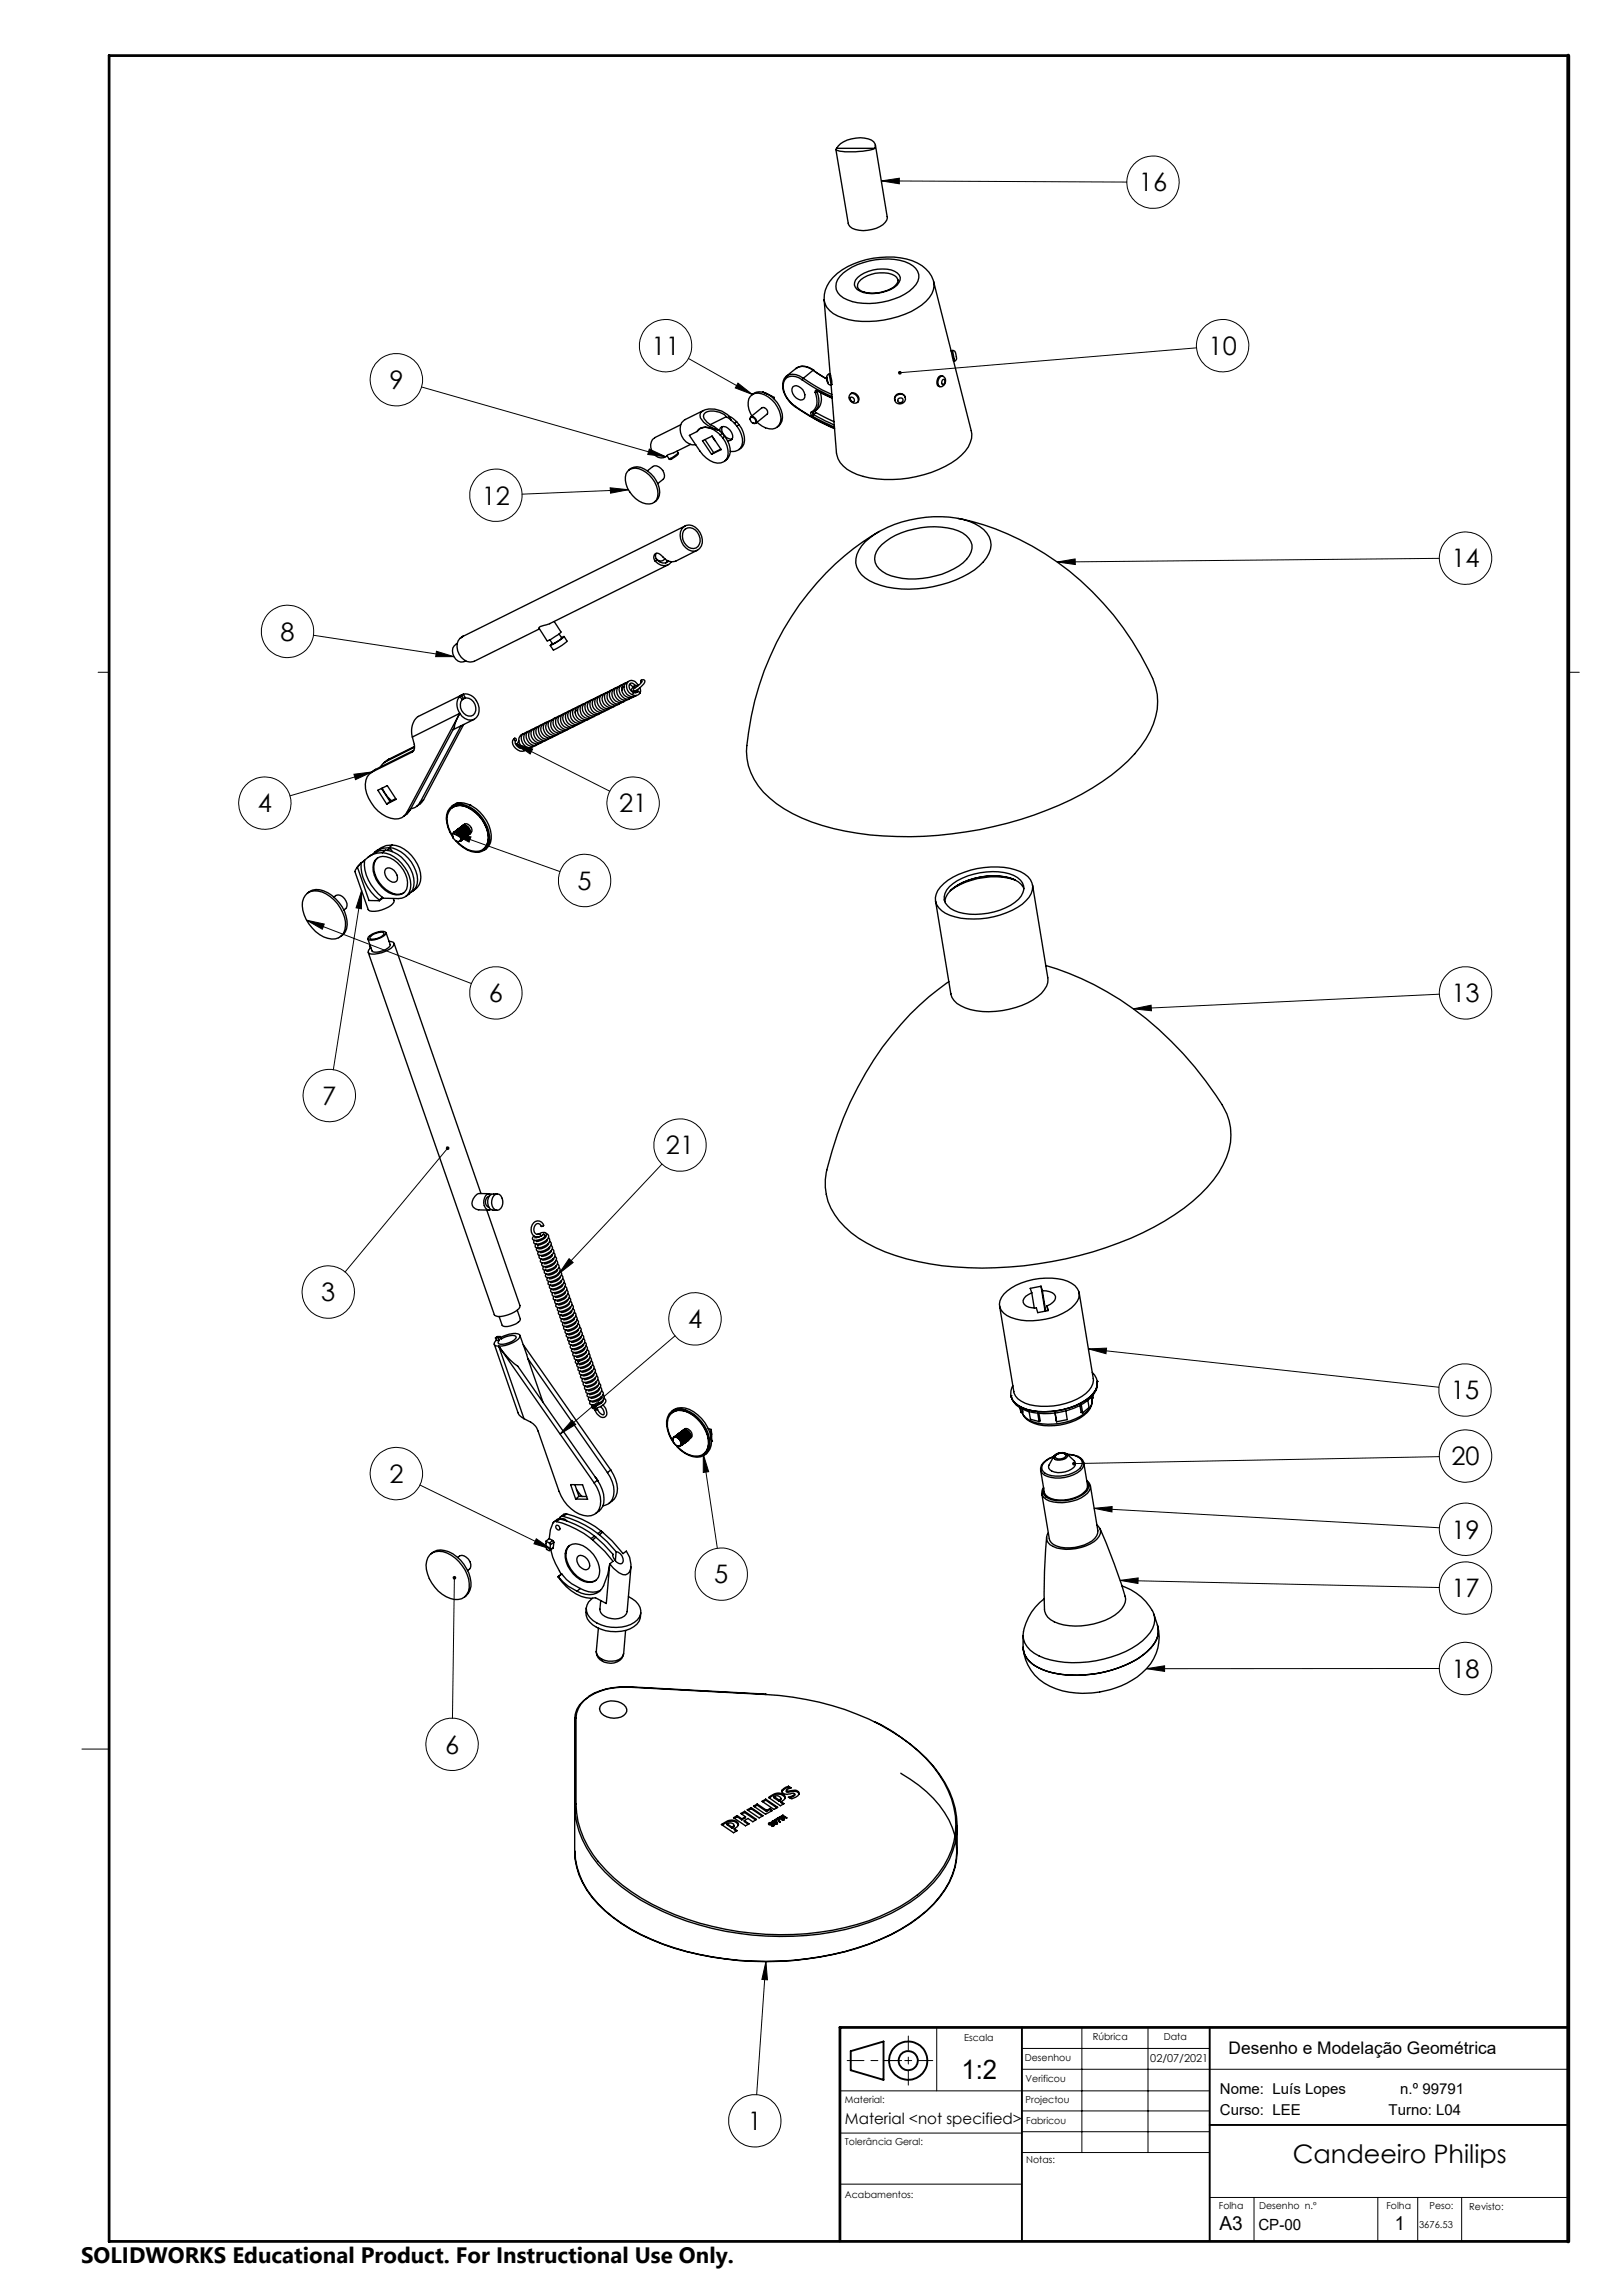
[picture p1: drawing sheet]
<svg xmlns="http://www.w3.org/2000/svg" width="297mm" height="420mm" viewBox="0 0 297 420" stroke-linecap="round" stroke-linejoin="round" font-family="sans-serif">
<defs><g id="words">
<text font-size="4.9" x="175.9" y="380.4">1:2</text>
<g font-size="4.7">
<text x="208.4" y="35">16</text>
<text x="119.2" y="65">11</text>
<text x="221.2" y="65">10</text>
<text x="71.3" y="71.2">9</text>
<text x="88.2" y="92.3">12</text>
<text x="265.6" y="103.8">14</text>
<text x="51.3" y="117.2">8</text>
<text x="47.2" y="148.7">4</text>
<text x="113.3" y="148.7">21</text>
<text x="105.7" y="162.8">5</text>
<text x="89.5" y="183.4">6</text>
<text x="265.6" y="183.4">13</text>
<text x="59" y="202.2">7</text>
<text x="121.9" y="211.2">21</text>
<text x="58.8" y="238.1">3</text>
<text x="125.9" y="243.1">4</text>
<text x="265.5" y="256.1">15</text>
<text x="265.6" y="268.2">20</text>
<text x="71.3" y="271.4">2</text>
<text x="265.6" y="281.6">19</text>
<text x="130.7" y="289.8">5</text>
<text x="265.6" y="292.3">17</text>
<text x="265.6" y="307">18</text>
<text x="81.4" y="320.9">6</text>
<text x="136.8" y="389.8">1</text>
<text x="236.6" y="395.9">Candeeiro Philips</text>
</g>
<text font-size="4.1" x="14.9" y="414.2">SOLIDWORKS Educational Product. For Instructional Use Only.</text>
<g font-size="3.5">
<text x="223.1" y="408.2">A3</text>
<text x="255.2" y="408.2">1</text>
</g>
<text font-size="3.2" x="224.8" y="375.9">Desenho e Modelação Geométrica</text>
<g font-size="2.8">
<text x="154.6" y="388.7">Material &lt;not specified&gt;</text>
<text x="230.3" y="408.2">CP-00</text>
</g>
<g font-size="2.7">
<text x="223.2" y="383.2">Nome: Luís Lopes</text>
<text x="256.2" y="383.2">n.º 99791</text>
<text x="223.2" y="387">Curso: LEE</text>
<text x="254.1" y="387">Turno: L04</text>
</g>
<text font-size="2" x="210.5" y="377.3">02/07/2021</text>
<g font-size="1.8">
<text x="176.4" y="373.5">Escala</text>
<text x="187.5" y="377.3">Desenhou</text>
<text x="200" y="373.4">Rúbrica</text>
<text x="213" y="373.4">Data</text>
<text x="187.7" y="381.1">Verificou</text>
<text x="154.6" y="384.8">Material:</text>
<text x="187.7" y="384.8">Projectou</text>
<text x="187.8" y="388.6">Fabricou</text>
<text x="154.6" y="392.6">Tolerância Geral:</text>
<text x="187.8" y="395.9">Notas:</text>
<text x="154.6" y="402.3">Acabamentos:</text>
<text x="223" y="404.4">Folha</text>
<text x="230.4" y="404.4">Desenho n.º</text>
<text x="253.7" y="404.4">Folha</text>
<text x="259.7" y="407.7">3676.53</text>
<text x="261.6" y="404.4">Peso:</text>
<text x="268.9" y="404.4">Revisto:</text>
</g>
</g></defs>
<g fill="none" stroke="#000" stroke-width=".18">
<path d="M161.3 33.1l3.3-.5v1zM161.3 33.1l44.9 .2M77.2 70.8l44.6 12.8M126 65.6l11.7 6.6M135 70.1l2.7 2.1-3.2-1.2zM219 63.7l-54.3 4.5M111.7 89.3l3.3 .3-3.3 .7zM115 89.6l-19.5 .8M118.8 82.2l3 1.4-3.3-.4zM57.4 116.3l25.7 3.9M79.9 119.2l3.2 1h-3.4zM193.5 102.9l3.2-.6 .1 1z"/>
<path d="M263.4 102.2l-69.9 .7M18 123h2M94.3 136l3.2 1.1-.5 .9zM94.3 136l17.3 8.8M287 123h2M64.8 141.7l3.3-.4-3 1.4zM68.1 141.3l-15 4.3M82.9 152.5l3.3 .7-.4 .9zM82.9 152.5l19.6 7M56.1 168.4l3.2 .7-.3 1zM56.1 168.4l30.2 11.6M66.2 163l-.1 3.3-.9-.2z"/>
<path d="M66.2 163l-5.2 32.8M207.4 184.6l3.2-.6 .1 1zM263.4 181.9l-56 2.7M81.9 210.1l-18.8 22.7M121.1 213l-18.8 20.1M104.1 230.3l.8 .8-2.6 2zM104.7 259.9l.6 .8-2.8 1.7zM123.5 244.5l-21 17.9M199.2 246.9l3.3-.2-.1 1zM199.2 246.9l64.1 7M76.8 271.8l24.1 11.7M128.7 266.1l2.6 17.2"/>
<path d="M128.7 266.1l1 3.2-1 .2zM200.2 276l3.3-.3v1zM200.2 276l63.2 3.6M263.4 266.6l-66.9 1.2M83.1 288.7l-.3 25.7M98.1 281.6l2.8 1.9-3.2-1zM205 289.2l3.3-.4-.1 1zM205 289.2l58.4 1.3M209.8 305.4l3.3-.5v1zM263.4 305.3l-53.6 .1M15 320.1h5M140.2 359l.2 3.3-1-.1z"/>
<path d="M140.2 359l-1.7 24.3M171.4 371v11.6M187 374.9h34.4M187 378.7h100M198 371v22.9M210.1 371v22.9M153.7 399.7h33.3M153.7 390.4h33.3M153.7 382.6h67.7M187 393.9h34.4M187 386.3h34.4M187 390.1h34.4"/>
<path d="M221.4 402.1h65.4M229.5 402.1v8M252.1 402.1v8M259.4 402.1v8M267.5 402.1v8"/>
<circle cx="211" cy="33.3" r="4.8"/>
<circle cx="72.5" cy="69.5" r="4.8"/>
<circle cx="121.8" cy="63.3" r="4.8"/>
<circle cx="223.7" cy="63.2" r="4.8"/>
<circle cx="90.7" cy="90.6" r="4.8"/>
<circle cx="52.6" cy="115.6" r="4.8"/>
<circle cx="268.2" cy="102.1" r="4.8"/>
<circle cx="48.5" cy="147" r="4.8"/>
<circle cx="115.9" cy="147" r="4.8"/>
<circle cx="107" cy="161.1" r="4.8"/>
<circle cx="90.7" cy="181.7" r="4.8"/>
<circle cx="268.2" cy="181.7" r="4.8"/>
<circle cx="60.3" cy="200.5" r="4.8"/>
<circle cx="124.4" cy="209.6" r="4.8"/>
<circle cx="60.1" cy="236.5" r="4.8"/>
<circle cx="127.2" cy="241.4" r="4.8"/>
<circle cx="268.1" cy="254.4" r="4.8"/>
<circle cx="72.5" cy="269.7" r="4.8"/>
<circle cx="268.2" cy="266.5" r="4.8"/>
<circle cx="268.2" cy="279.9" r="4.8"/>
<circle cx="132" cy="288.1" r="4.8"/>
<circle cx="268.2" cy="290.6" r="4.8"/>
<circle cx="82.7" cy="319.2" r="4.8"/>
<circle cx="268.2" cy="305.3" r="4.8"/>
<circle cx="138.1" cy="388.1" r="4.8"/>
</g>
<g fill="none" stroke="#000" stroke-width=".35">
<path d="M155.7 375.4l6-1.8v7l-6-1.7zM187 371v39.1M221.4 371v39.1M221.4 388.9h65.4"/>
<circle cx="166.2" cy="377.1" r="1.75"/>
<circle cx="166.2" cy="377.1" r="3.5"/>
</g>
<path d="M161.7 377.1h9M166.2 372.6v9" fill="none" stroke="#000" stroke-width=".18" stroke-dasharray="6.3 1.3 1.3 1.3" stroke-dashoffset="3.8"/>
<path d="M165 377.1h-10" fill="none" stroke="#000" stroke-width=".18" stroke-dasharray="6.3 1.3 1.3 1.3" stroke-dashoffset="3.3"/>
<path d="M287 10.2h-267v400h267M286.8 371h-133.1v39.1" fill="none" stroke="#000" stroke-width=".5"/>
<path d="M287 10.2v400" fill="none" stroke="#000" stroke-width=".7"/>
<path d="M161.3 33.1l3.3-.5v1zM164.4 68l-.1 .2h.4h-.4a.34 .34 0 0 0 .5 .3 .34 .34 0 0 0 .1-.5 .34 .34 0 0 0-.5 0zM193.5 102.9l3.2-.6 .1 1zM207.4 184.6l3.2-.6 .1 1zM199.2 246.9l3.3-.2-.1 1zM196.4 267.6l-.2 .3 .3-.1-.3 .1a.35 .35 0 0 0 .4 .3 .35 .35 0 0 0 .3-.5 .35 .35 0 0 0-.5-.1zM200.2 276l3.3-.3v1zM205 289.2l3.3-.4-.1 1zM209.8 305.4l3.3-.5v1zM140.2 359l.2 3.3-1-.1zM98.1 281.6l2.8 1.9-3.2-1zM81.7 209.9a.34 .34 0 0 0-.1 .5 .34 .34 0 0 0 .5 0 .34 .34 0 0 0 0-.5l-.2 .2 .2-.2v-.1zM56.1 168.4l3.2 .7-.3 1zM66.2 163l-.1 3.3-.9-.2zM82.9 152.5l3.3 .7-.4 .9zM64.8 141.7l3.3-.4-3 1.4zM94.3 136l3.2 1.1-.5 .9zM79.9 119.2l3.2 1h-3.4zM111.7 89.3l3.3 .3-3.3 .7zM118.8 82.2l3 1.4-3.3-.4zM135 70.1l2.7 2.1-3.2-1.2zM104.7 259.9l.6 .8-2.8 1.7zM104.1 230.3l.8 .8-2.6 2zM82.9 288.6a.34 .34 0 0 0 .1 .5 .34 .34 0 0 0 .5-.3 .34 .34 0 0 0-.4-.4v.3v-.3zM128.7 266.1l1 3.2-1 .2z" fill="#000"/>
<g fill="none" stroke="#000" stroke-width=".25">
<path d="M153.1 27.1a5.3 5.3 0 0 1 5.8-1.7 1.34 1.34 0 0 1 1.2 1.7M153.1 27.1l-.1 .3a7.8 7.8 0 0 0 4.2 .3l1.8-.2 1.1-.4M153.1 27.1h7M160.2 26.5l2.1 13.2a1.75 1.75 0 0 1-1.3 1.8 5.4 5.4 0 0 1-5.5 0l-.3-.6-2.2-13.5M153.7 50.5a11.8 11.8 0 0 1 8.9-3.1 6.8 6.8 0 0 1 5 1.7 2.42 2.42 0 0 1-.5 3.6 12.7 12.7 0 0 1-12 2.2 2.59 2.59 0 0 1-1.8-3.7zM157 50.8a7 7 0 0 1 6.7-1.1 1.42 1.42 0 0 1 1 1.1 1.42 1.42 0 0 1-.6 1.4 7.1 7.1 0 0 1-6.7 1.1 1.39 1.39 0 0 1-1-1.1 1.39 1.39 0 0 1 .6-1.4zM157.6 51.2a6.1 6.1 0 0 1 6.1-.8 1.05 1.05 0 0 1 .2 1.8 6.4 6.4 0 0 1-6.4 1l-.6-.7a1.43 1.43 0 0 1 .7-1.3zM164.3 51.2v.1M170.9 51.6a6.2 6.2 0 0 0-5-4.2 15.8 15.8 0 0 0-12.7 2.6 5.9 5.9 0 0 0-2.4 4.9M170.9 51.6l3.5 14.1 .1 .4h.1M170.9 51.6a3.7 3.7 0 0 1-1.5 3.6 17.1 17.1 0 0 1-12.9 3.5 7.4 7.4 0 0 1-5.2-2.4l-.5-1.4 1.1 13.6M124.6 77.7l-4.8 2.4a2.08 2.08 0 0 0-.5 2.5 2.08 2.08 0 0 0 2.3 1.1l.5-.3"/>
<path d="M127.6 79l-1.4 .7 1.9 2.9a4.2 4.2 0 0 0 3.8 2.1 1.81 1.81 0 0 0 1.3-2.3l-.5-1.6-.4-.7M128.7 75.1l-3.3 1.7a2.2 2.2 0 0 0-.7 3 2.44 2.44 0 0 0 2.6 1.6M129.1 78.2l2.4 .5M129.1 78.2l-1 .2-.5 .6M129.1 78.2a1.62 1.62 0 0 0-1.5 .8M129.1 78.2a4 4 0 0 1 2.7 1.4M130.3 79.8l.6 .9M131.5 78.7l.7 .6M131.5 78.7h.1M131.7 78.8a.82 .82 0 0 1 .6-.8 .82 .82 0 0 1 .9 .4 1.41 1.41 0 0 1 .5 2.2h-.6M131.8 79.6l.5 .5M132.2 78.1a1.82 1.82 0 0 0 1.8 2.2"/>
<path d="M132.2 79.3l-.4 .3M132.2 79.3l.4 .5M132.6 79.8a3.5 3.5 0 0 1 .6 4.1l-.6 .5M132.6 79.8l-.3 .3M132.9 76.3l.9 .6M132.9 76.3a3.5 3.5 0 0 0-3.8-.8l-.3 .3-.1 .4a2.95 2.95 0 0 0 2 1.9l.8 .6M132.9 76.3l-2.9 1.4M133.3 76.1l1.5 1.1M133.8 76.9l-.2-.3a4.1 4.1 0 0 0-4.6-1.6 1.06 1.06 0 0 0-.8 1.5 5.1 5.1 0 0 0 3.3 2.2M133.8 76.9l.6 .6M134.4 77.5l.5 .5M134.8 77.2l-.4 .3"/>
<path d="M134.8 77.2l.4 .5M134.9 78a3.4 3.4 0 0 1 .6 4 1.88 1.88 0 0 1-1.9 .6M135.2 77.7a3.6 3.6 0 0 1 .7 4.1l-.6 .5M135.2 77.7l-.3 .3M137.3 76.9v-.1a.39 .39 0 0 1 .3-.6 .88 .88 0 0 1 .7 1.3l-.5-.1M137.4 76.3l2-1.7a.82 .82 0 0 1 .9 .3 .82 .82 0 0 1 .1 .9l-2.1 1.7M137.4 76.4a.7 .7 0 0 1 .7 .3 .7 .7 0 0 1 .1 .7 .69 .69 0 0 1-.8-.2 .69 .69 0 0 1 0-.8zM137.6 76.1a3.3 3.3 0 0 1-.3-3.6 2.42 2.42 0 0 1 3.4 .2 5 5 0 0 1 2.1 4.4 1.83 1.83 0 0 1-2.7 1.2l-1.6-1M139.6 71.8a1.99 1.99 0 0 0-2.1 .5M139.6 71.8l.4 .1M140 71.9l.4 .2M140.4 72.1a4.9 4.9 0 0 1 2.7 5l-.3 .5-.6 .5"/>
<path d="M140.4 72.1l1.3 .6v.4M140.4 72.1h.1M145.1 70.8a1.46 1.46 0 0 1 2 1 .89 .89 0 0 1 .2 .9 .89 .89 0 0 1-.8 .5 1.89 1.89 0 0 1-1.4-2.4zM145.4 74.4l4.6 2.8 2.7 1.2M145.4 74.3l4.5 2.8 2.8 1.3M145.4 74.3v.1M145.7 67.5a2.32 2.32 0 0 1 2.9 0l.3 .2M146.8 69.5a2.18 2.18 0 0 0-3.2 0 3.6 3.6 0 0 0 1.3 4.3l.5 .5M146.8 69.5l2.6 1.7 2.9 1.4M147 69.2a2.55 2.55 0 0 0-3.1-.4 3.1 3.1 0 0 0 .1 4.1l1.4 1.5M147 69.2l-.2 .3M147 69.2l2.6 1.7 2.6 1.3"/>
<path d="M148.5 75.4a.5 .5 0 0 0 .2 .8M148.5 75.4l.2 .1M148.7 76.2l4 2M148.7 75.5l.2 .4M148.8 67.8l2.5 1.5-2.3-1.4M148.8 67.8a2.6 2.6 0 0 0-3.1-.4l-1.8 1.4M148.8 67.8l-1.8 1.4M148.9 75.9l-.2 .3M148.9 67.7l-.1 .1M148.9 75.9l3.8 1.9M148.9 67.7l.1 .1M149.1 75.3l-.4 .2"/>
<path d="M149.2 75.2l.1 .3M149.2 71.8l.2 .6a2.43 2.43 0 0 1-.9 3M149.3 75.5l3.3 1.7M149.3 75.5l-.4 .4M149.5 71.7l-.3 .1M149.5 71.7a2.97 2.97 0 0 1-.4 3.6M149.6 71.6l2.7 1.3M149.6 71.6l-.1 .1M149.6 71.5a.28 .28 0 0 0-.4 0 .28 .28 0 0 0 0 .3M149.6 71.5l2.7 1.3M149.6 71.5v.1M149.7 71.6l-.2 .1"/>
<path d="M150.1 71.8a2.84 2.84 0 0 1-1 3.5M151.3 69.3v.1a.81 .81 0 0 0 .8 1M151.3 69.1l.2 .9zM151.7 68.5a.64 .64 0 0 0-.4 .8M151.7 68.5l.2-.1 .1 .3 .2 1.7M151.7 68.5l.4 1.9M152.1 70.4h.1M155.6 72.1a1 1 0 0 0 0 1.3 1 1 0 0 0 1.3 .2M155.6 72.1a1.02 1.02 0 0 1 1.3 .2 1.02 1.02 0 0 1 .1 1.3h-.1a1.1 1.1 0 0 0-.1-1.1 1.1 1.1 0 0 0-1.2-.4zM155.6 72.7a.49 .49 0 0 1 .6 .2 .49 .49 0 0 1 0 .6l-.4-.2-.2-.3zM163.9 72.5a.96 .96 0 0 1 1.3-.3 .96 .96 0 0 1 .4 1.2 .96 .96 0 0 1-1.3 .5 .96 .96 0 0 1-.4-1.4zM165.7 72.7a1.01 1.01 0 0 0-1.3-.7 1.01 1.01 0 0 0-.7 1.3"/>
<path d="M172.4 69.6l.3-.2a.52 .52 0 0 1 .2 .6 .52 .52 0 0 1-.4 .4l-.2-.3zM172.5 68.8a1 1 0 0 1 .5 1.2 1 1 0 0 1-1.1 .7 1.18 1.18 0 0 1 .6-1.9h-.2a1.16 1.16 0 0 0-.5 1.9h.1M174.3 64.2a.78 .78 0 0 1 .7 .9v.3a.5 .5 0 0 1-.4 .7M174.3 64.2l.3 1.9M174.3 64.2h-.3M174.5 66l3.2 12.8a4.8 4.8 0 0 1-1.8 4.5 20.4 20.4 0 0 1-14 4.5 12.1 12.1 0 0 1-7.6-2.5 3.9 3.9 0 0 1-1.2-2.4l-1-12.5M114.8 86.3a2.43 2.43 0 0 1 3.4 .1 4.5 4.5 0 0 1 2 5.1 2.24 2.24 0 0 1-3.3 .2 4.7 4.7 0 0 1-2.4-5zM115 86.1a2.22 2.22 0 0 1 2.9-.3 5 5 0 0 1 2.7 4.9 2.04 2.04 0 0 1-.8 1.2M118.5 86.2l1-.8a1.66 1.66 0 0 1 2.1 1.6l-.2 .7-1 .8M123.9 82.6l.2 .3M124.1 82.9v.2l-.1 .2-1 .6-.3 .2-.3-.1M124.1 82.9l-.8 .7-.9 .4"/>
<path d="M125.1 96.4a2.06 2.06 0 0 1 3 1.1 2.18 2.18 0 0 1-1 3.4 2.82 2.82 0 0 1-2.3-4.1zM125.4 96.3l-40.9 20.3M125.4 96.8a1.74 1.74 0 0 1 2.5 1.1 1.6 1.6 0 0 1-1 2.5 2.18 2.18 0 0 1-1.5-3.6zM126.4 81.3l-4.3 2 .3 .7M128.6 80.7l1.7-.9 1.7 2.5-1.8 .8zM129 80.5l1.6 2.3M130.6 82.8l-.4 .3M131.9 82.2l-1.3 .6M158.3 99.1a20.2 20.2 0 0 1 14-4.5 12.4 12.4 0 0 1 7.7 2.3 3.7 3.7 0 0 1 .6 5.1 14.4 14.4 0 0 1-8.4 5 18.6 18.6 0 0 1-13.1-.7 3.9 3.9 0 0 1-1.4-6.4zM161.4 99.7a14.9 14.9 0 0 1 12-3.1 5 5 0 0 1 4.5 3.1 4.4 4.4 0 0 1-2.5 3.9 15.3 15.3 0 0 1-13.2 1.4 3.1 3.1 0 0 1-2.1-3.3l.3-.7zM175.3 94.9a50.1 50.1 0 0 1 31.9 22.4 38.2 38.2 0 0 1 4.3 8.5 12.5 12.5 0 0 1-2.8 10.8 35.5 35.5 0 0 1-12.8 9.8 70.4 70.4 0 0 1-39 6.1 33.1 33.1 0 0 1-14.8-5.4 11.8 11.8 0 0 1-5.4-10.7 51.4 51.4 0 0 1 22.8-38.3l1.4-.9M83.6 117.8a1.81 1.81 0 0 0 .2 3.2 1.43 1.43 0 0 0 1.4-.1"/>
<path d="M84.5 116.6h.1M98.7 115.1l-11.9 5.9a2.56 2.56 0 0 1-3.2-2.6 1.64 1.64 0 0 1 1-1.8l.2-.2-.3 .2M101.4 113.8l1.3 1.9-.6 .5-1.6 1-.4 .1-1.5-2.3a.87 .87 0 0 1 .9-.5l1.1-.4M102.3 116l.5 .8-.6 .4-1.1 .6-.5-.7M102.7 116.7l.5-.2-1.4 1.1-1.1 .5 .4-.4M103.2 116.5l.6 .8a6.7 6.7 0 0 1-2.6 1.6l-.5-.8M119.9 102.7a1.83 1.83 0 0 0 3 .1M120.1 102.3a.99 .99 0 0 0 1.6 0M120.1 101.3a.98 .98 0 0 0 .1 1.2M120.2 102.5a1.46 1.46 0 0 0 2.1 .2M120.2 102.5l-.3 .2M122.1 102.6l-.3 .4"/>
<path d="M122.2 103.4l-21.6 10.7M127.6 100.7l-3.9 2a2.16 2.16 0 0 1-2.6-1 .89 .89 0 0 0-1.3-.2 1.02 1.02 0 0 0 .1 1.2M70.6 139.4l-.6 .4-.4 .6M71.2 138.9l-1 .7M71.2 138.9l-.6 .5M75.4 137.7l-7.3 3.6M75.5 134.9l.3 1.3a1.2 1.2 0 0 1-.4 1.5M75.6 137.5l-.2 .2M75.7 137.3l-7 3.5M75.8 136.8l-5.2 2.6M75.8 136.6l-4.6 2.3M84.1 130.5l-.8 1.9-.2 .7-8.1 15.2"/>
<path d="M84.1 130.5l-8.6 4.4M84.1 130.5l-9.7 18.2M84.2 127.4a2.46 2.46 0 0 0-.1 3.1M84.2 127.4l.4 .6M84.4 132.8l-7.5 14M84.5 127.2l-.3 .2M84.5 127.3l-.3 .1M84.5 127.3l.3 .6M84.6 127.2l-8 3.9a3.5 3.5 0 0 0-1.1 3.8M84.6 127.1l-.1 .1M84.8 127.1a2.7 2.7 0 0 1 2.5 1.3 2.7 2.7 0 0 1-.1 2.9 1.94 1.94 0 0 1-3.1-.8M84.8 127.1l.4 .6-.4 .2"/>
<path d="M84.8 127.1l-.3 .1M84.8 127.1l-.3 .2M84.8 127.9l-.2 .1M84.8 132.6l-7.3 13.8M85 127.8a1.88 1.88 0 0 1 1.9 1 1.88 1.88 0 0 1-.3 2.1 1.72 1.72 0 0 1-2.4-1.9l.1-.5 .3-.5M86.8 131.6l-3.9 1.9M94.2 135.1a1.11 1.11 0 0 0 .2 1.9 1.34 1.34 0 0 0 1.7 .3M94.4 135.6a.85 .85 0 0 0 .7 1.2l.2-.3M95 135.6a.85 .85 0 0 0 0 1.2M95.1 136.9a.57 .57 0 0 0 .7 0M95.7 137l.4 .3 .6-.2M95.7 134.3a1.39 1.39 0 0 0-.8 1.4 1.39 1.39 0 0 0 1 1.2 1.1 1.1 0 0 0 1.4-.1"/>
<path d="M96.1 134.1a.97 .97 0 0 0-.6 1.5 1.38 1.38 0 0 0 2.1 1M96.6 133.9a1.38 1.38 0 0 0-.8 1.3 1.38 1.38 0 0 0 .9 1.2 1.22 1.22 0 0 0 1.5-.1M97 133.7a1.12 1.12 0 0 0-.5 1.7 1.32 1.32 0 0 0 2 .7M97.5 133.4a1.34 1.34 0 0 0-.8 1.2 1.34 1.34 0 0 0 .7 1.3 1.41 1.41 0 0 0 1.6 0M97.9 133.3a1.27 1.27 0 0 0-.8 1.1 1.27 1.27 0 0 0 .7 1.2 1.12 1.12 0 0 0 1.6 .1M98.4 133a1.23 1.23 0 0 0-.4 2.1 1.4 1.4 0 0 0 1.8 .4M98.8 132.8a1.24 1.24 0 0 0-.3 2.2 1.25 1.25 0 0 0 1.9 .2M99.3 132.6a1.07 1.07 0 0 0-.6 1.6 1.38 1.38 0 0 0 2 .9M99.7 132.3a1.46 1.46 0 0 0-.7 1.7 1.46 1.46 0 0 0 1.4 1.1l.6-.1 .3-.2M100.2 132.1a1.29 1.29 0 0 0-.3 2.3 1.23 1.23 0 0 0 1.7 .2M100.6 131.9a1.37 1.37 0 0 0-.8 1.3 1.37 1.37 0 0 0 .9 1.2 1.11 1.11 0 0 0 1.5-.1M101.1 131.7a1.03 1.03 0 0 0-.6 1.7 1.34 1.34 0 0 0 2 .7"/>
<path d="M101.6 131.4a1.36 1.36 0 0 0-.9 1.2 1.36 1.36 0 0 0 .8 1.3 1.21 1.21 0 0 0 1.5 0M102 131.3a1.13 1.13 0 0 0-.5 1.9 1.26 1.26 0 0 0 2 .5M102.5 131a1.3 1.3 0 0 0-.9 1.1 1.3 1.3 0 0 0 .7 1.3 1.32 1.32 0 0 0 1.6 .1M102.8 130.8a1.08 1.08 0 0 0-.5 1.8 1.27 1.27 0 0 0 2.1 .6M103.4 130.5a1.22 1.22 0 0 0-.5 2.1 1.45 1.45 0 0 0 1.9 .4M103.7 130.4a1.28 1.28 0 0 0-.7 1.1 1.28 1.28 0 0 0 .7 1.2 1.17 1.17 0 0 0 1.6 .1M104.2 130.1a1.26 1.26 0 0 0-.3 2.2 1.39 1.39 0 0 0 1.8 .3M104.6 129.9a1.26 1.26 0 0 0-.2 2.2 1.22 1.22 0 0 0 1.8 .2M105.1 129.7a.99 .99 0 0 0-.7 1.3 1.47 1.47 0 0 0 2.2 1.1M105.5 129.5a1.34 1.34 0 0 0-.7 1.2 1.34 1.34 0 0 0 .8 1.2 1.11 1.11 0 0 0 1.4 0M105.7 129.9l-.4 .3v.3M106 129.2a1.35 1.35 0 0 0-.8 1.2 1.35 1.35 0 0 0 .8 1.3 1.37 1.37 0 0 0 1.5 0"/>
<path d="M106.4 129a1.3 1.3 0 0 0-.1 2.3 1.14 1.14 0 0 0 1.7 .1M106.9 128.8a.96 .96 0 0 0-.7 1.4 1.42 1.42 0 0 0 2.1 1.1M107.3 128.6a1.25 1.25 0 0 0-.2 2.2 1.23 1.23 0 0 0 1.8 .2M107.8 128.3a.94 .94 0 0 0-.7 1.4 1.47 1.47 0 0 0 2.1 1.1M108.2 128.1a1.38 1.38 0 0 0-.7 1.4 1.38 1.38 0 0 0 1 1.2 1.15 1.15 0 0 0 1.3-.2M108.7 127.9a1.14 1.14 0 0 0-.5 1.9 1.33 1.33 0 0 0 1.9 .6M109.1 127.7a1.34 1.34 0 0 0-.8 1.3 1.34 1.34 0 0 0 .9 1.2 1.11 1.11 0 0 0 1.5-.1M109.6 127.4a1.22 1.22 0 0 0-.4 2.1 1.34 1.34 0 0 0 1.8 .4M110 127.2a1.4 1.4 0 0 0-.7 1.5 1.4 1.4 0 0 0 1.1 1.1 1.01 1.01 0 0 0 1.2-.1M110.5 127a1.05 1.05 0 0 0-.6 1.6 1.41 1.41 0 0 0 2 .9M110.9 126.8a1.4 1.4 0 0 0-.7 1.3 1.4 1.4 0 0 0 .9 1.2 1.21 1.21 0 0 0 1.4-.1M111.4 126.6a.95 .95 0 0 0-.7 1.4 1.38 1.38 0 0 0 2.2 1"/>
<path d="M111.9 126.3a1.36 1.36 0 0 0-.9 1.3 1.36 1.36 0 0 0 .9 1.2 1.17 1.17 0 0 0 1.5 0M112.3 126.1a1.19 1.19 0 0 0-.4 2.1 1.21 1.21 0 0 0 1.8 .4M112.7 125.9a1.35 1.35 0 0 0-.8 1.1 1.35 1.35 0 0 0 .7 1.3 1.26 1.26 0 0 0 1.6 .1M113.1 125.7a1.1 1.1 0 0 0-.4 1.9 1.27 1.27 0 0 0 2 .5M113.7 125.4a1.45 1.45 0 0 0-.8 1.5 1.45 1.45 0 0 0 1.2 1.2 1.07 1.07 0 0 0 1.2-.4M114.2 125.7l-.3 .1-.1 .5M114.3 125.2a1.06 1.06 0 0 0-1 .6 1.06 1.06 0 0 0 .2 1.2 1.3 1.3 0 0 0 2.2 .5M114.5 125a1.34 1.34 0 0 0-.8 1.2 1.34 1.34 0 0 0 .8 1.2 1.37 1.37 0 0 0 1.5 .1M114.9 124.8a1.36 1.36 0 0 0-.7 1.3 1.36 1.36 0 0 0 .8 1.2 1.18 1.18 0 0 0 1.5 0M115.2 125.3l.6 .4M115.9 125.7l.1-.1 .3 .3M116 126.2v.5l-.2 .3"/>
<path d="M116.2 125.5a.58 .58 0 0 0-.7-.5 .58 .58 0 0 0-.4 .8 1.04 1.04 0 0 0 1.6 .8M116.4 126.3l-.2 .5M116.7 126.2v.4M116.7 125.5a.57 .57 0 0 0-.8 .2M116.7 126.6h.2l.2 .3M116.8 125.5a1.09 1.09 0 0 0-1-.9 1.09 1.09 0 0 0-1.1 .8 1.68 1.68 0 0 0 2 1.8l.4-.3M117.1 125.9a.87 .87 0 0 1 0 1M117.4 124.9l-.2-.2a.4 .4 0 0 1 .4-.3 .4 .4 0 0 1 .4 .3 3.7 3.7 0 0 1-2.1 1.9l-.3-.2a.59 .59 0 0 1 .3-.7M117.5 124.7a3.2 3.2 0 0 1-1.6 1.3M65.4 158.7l2.1 6.1h1.9v-.1M65.4 158.7l-.5 .8 2.5 7a1.04 1.04 0 0 0 1.2 .3 5.1 5.1 0 0 0 3.5-1.8l-.1-.6M66 158l-.6 .7"/>
<path d="M66.1 158h.1M66.1 158a8.2 8.2 0 0 0 3.3 6.7M66.1 158l-.7 .7M66.7 157.5h.1M66.7 157.5l-.6 .5M66.7 157.5a8 8 0 0 0 3.3 6.7M67.9 156.4l-.6 .5M68.1 141.3a3.1 3.1 0 0 0-1 3.9 6.6 6.6 0 0 0 5.1 4.7 2.14 2.14 0 0 0 2.2-1.2M68.6 157.5a2.42 2.42 0 0 1 3.4-.1 5.1 5.1 0 0 1 2.4 5.4 2.24 2.24 0 0 1-3.3 .6 5.3 5.3 0 0 1-2.8-5.3zM68.7 140.8l-.9 .7M68.7 140.8l-.6 .5M69.1 157a3.1 3.1 0 0 0-.1 3.8 5.2 5.2 0 0 0 3.6 2.9l.7-.1 .6-.2"/>
<path d="M69.1 144.6l1.8-.8 1.6 2.5-1.7 .9zM69.8 144.3l1.6 2.4M69.9 144.2l1 1.7 .7 .7M70 156.1a4.2 4.2 0 0 0-3.3 1.4M70 156.1a6.3 6.3 0 0 1 5.1 6.5 2.09 2.09 0 0 1-2.2 1.8h-2.9M70.6 155.6a6.3 6.3 0 0 1 5.1 6.6 2.62 2.62 0 0 1-1.4 1.8M70.6 155.6l-1.2 .1-.9 .4-.6 .4M70.6 155.6l-.6 .5M70.6 159a1.57 1.57 0 0 1 2.1 1.2 .83 .83 0 0 1-.1 1.1 .83 .83 0 0 1-1.2 0 1.68 1.68 0 0 1-.8-2.3zM70.8 155.6l.3-.2h.3l.4 .4M71.2 155.1l-1.2 .1-.9 .4-.6 .4 .6-.5M71.2 155.1a6.3 6.3 0 0 1 5.1 5.1 2.58 2.58 0 0 1-1.1 3.1"/>
<path d="M71.4 146.7l-.6 .5M71.8 154.6a6.3 6.3 0 0 1 5.1 6.7 2.89 2.89 0 0 1-1.4 1.8M71.8 154.6l-1.1 .1-1.6 .9M71.8 154.6l-.6 .5M72.4 146.2l-1 .5M75 148.3l-.5 .7-.7 .4M75 148.3l-.6 .4M76.9 146.8a2.11 2.11 0 0 1-1.7 1.2M77.5 146.4l-.4 .5-.8 .6M77.5 146.4l-.6 .4M82.7 147.8h.1a3.1 3.1 0 0 1 3.6 .3 6.3 6.3 0 0 1 2.9 5.9 2.13 2.13 0 0 1-.8 1.4M82.8 152.9a4.6 4.6 0 0 1-.7-4.3 2.45 2.45 0 0 1 3.5-.8 6.7 6.7 0 0 1 3.8 5.5 2.3 2.3 0 0 1-3.1 2.4 6.2 6.2 0 0 1-2.7-1.7"/>
<path d="M82.8 153.2a5.5 5.5 0 0 1-.8-4.8 2.51 2.51 0 0 1 3.4-1 7 7 0 0 1 4.2 6.3 2.39 2.39 0 0 1-3.3 2.1 6.6 6.6 0 0 1-2.9-2M83 153.4a.8 .8 0 0 1 .1-1.1 1.19 1.19 0 0 1 1.2 1.6l-.2 .1M83 152.3a1.1 1.1 0 0 1 1.5 1.3l-.2 .2M83 152.4a1.06 1.06 0 0 1 1.1 .3 1.06 1.06 0 0 1 .1 1.2M83.1 152.3a1.06 1.06 0 0 1 1.1 .4 1.06 1.06 0 0 1 .1 1.1M83.1 152.2h.1M83.1 152.2a1.08 1.08 0 0 1 1.1 .4 1.08 1.08 0 0 1 .2 1.2M83.2 152.2h.1M83.3 152.1h.1M83.3 152.1a1.06 1.06 0 0 1 1.1 .4 1.06 1.06 0 0 1 .1 1.2M83.3 152.3a1.02 1.02 0 0 1 .8 1.6M83.3 152.3a.55 .55 0 0 0-.5 .4 .55 .55 0 0 0 .1 .6l.1 .1"/>
<path d="M83.3 152.3a1.23 1.23 0 0 1 .9 1.5 .9 .9 0 0 1-1.2-.4M83.4 152.1h.1M83.4 152.1a1.09 1.09 0 0 1 1.1 .3 1.09 1.09 0 0 1 .1 1.2M83.4 152a1.05 1.05 0 0 1 1.2 .3 1.05 1.05 0 0 1 .1 1.2M83.4 147.1h.1M83.4 147.1l-.8 .5M83.5 152a1.05 1.05 0 0 1 1.1 .4 1.05 1.05 0 0 1 .1 1.1M83.5 152.3h.1a1.28 1.28 0 0 1 .8 1M83.6 151.9h.1M83.6 151.9a1.09 1.09 0 0 1 1.1 .4 1.09 1.09 0 0 1 .1 1.1M83.7 151.8h.1M83.7 151.9a1.06 1.06 0 0 1 1.1 .3 1.06 1.06 0 0 1 .1 1.2"/>
<path d="M83.7 147l-.3 .1M83.7 151.8a1.09 1.09 0 0 1 1.2 .4 1.09 1.09 0 0 1 .1 1.1M83.8 151.7h.1M83.8 151.7a1.06 1.06 0 0 1 1.1 .4 1.06 1.06 0 0 1 .2 1.2M83.9 151.7a1.05 1.05 0 0 1 1.1 .3 1.05 1.05 0 0 1 .1 1.2M83.9 151.6v.1M84 151.6a1.08 1.08 0 0 1 1.1 .4 1.08 1.08 0 0 1 .1 1.1M84.1 151.5h.1M84.1 151.6a1.06 1.06 0 0 1 1.1 .3 1.06 1.06 0 0 1 .1 1.2M84.1 146.9l-.4 .1M84.1 146.9a6.3 6.3 0 0 1 5.6 5 3 3 0 0 1-1 3.7M84.1 146.9h.1"/>
<path d="M84.1 151.5a1.06 1.06 0 0 1 1.2 .4 1.06 1.06 0 0 1 .1 1.1M84.2 151.4h.1M84.2 151.4a1.09 1.09 0 0 1 1.1 .4 1.09 1.09 0 0 1 .1 1.2M84.2 153.9h.1M84.3 151.4h.1M84.3 151.4a1.06 1.06 0 0 1 1.1 .3 1.06 1.06 0 0 1 .1 1.2M84.3 153.8h.1M84.4 153.8h.1M84.4 151.3h-.1a1.06 1.06 0 0 1 1.2 .4 1.06 1.06 0 0 1 .1 1.1M84.4 151.3a1.08 1.08 0 0 1 1.1 .3 1.08 1.08 0 0 1 .2 1.2M84.5 153.7h.1M84.5 151.2h.1"/>
<path d="M84.5 151.2a1.06 1.06 0 0 1 1.1 .4 1.06 1.06 0 0 1 .2 1.1M84.6 151.1a1.06 1.06 0 0 1 1.1 .4 1.06 1.06 0 0 1 .1 1.2M84.7 151.1h.1M84.7 151.1a1.08 1.08 0 0 1 1.1 .3 1.08 1.08 0 0 1 .1 1.2M84.7 153.5h.1M84.7 151a1.02 1.02 0 0 1 1.3 .1 1.02 1.02 0 0 1 .2 1.2l-.3 .3M84.8 153.5h.1M84.8 153.4h.1M84.8 151l-.1 .1M84.9 153.4h.1M85.1 153.2h.1M85.2 153.1v.1"/>
<path d="M85.3 153.1h.1M85.4 153h.1M85.7 152.8h.1M85.8 152.7h.1M85.9 147.3h.1M55.9 163.8a2.91 2.91 0 0 1 3.8-.2 7 7 0 0 1 3.5 5.9 2.35 2.35 0 0 1-3.2 2.2 6.8 6.8 0 0 1-4.6-6.7zM56.2 163.5l.4-.3a3 3 0 0 1 3.4 .2 6.6 6.6 0 0 1 3.4 6.6 2.23 2.23 0 0 1-1.1 1.4M61.1 164.2a1.18 1.18 0 0 1 1.9 .2 1.23 1.23 0 0 1-.1 2.1M67.4 174.3l23.1 66.3a1.1 1.1 0 0 0 1.2 .3l1.2-.3a4 4 0 0 0 2.2-1.4l-6-17.7M67.4 171.5a3.7 3.7 0 0 1 3-1l.2 .2a2.39 2.39 0 0 1-2.1 1.3l-.5 .1-.6-.2zM67.6 173.1l.2 .4M67.6 173.1h.2"/>
<path d="M67.7 173l-.1 .1M67.7 171.5a2.99 2.99 0 0 1 2.4-.9l.1 .2a.99 .99 0 0 1-.8 .8l-.5 .2a.97 .97 0 0 1-1.2-.2zM67.8 173.5h.1M70 164.2v.2M70 164.2l-.6 .5M70 164.4l-.6 .4M70.6 170.7l.8 2.2a2.09 2.09 0 0 1-1.9 1.2 1.41 1.41 0 0 1-1.4-.1l-.8-2.2M71.2 172.3l.7 .1 .2 .2a1.51 1.51 0 0 1-1 1.2 5.6 5.6 0 0 1-3.4 .7l-.3-.1v-.3l.4-.6M72.1 172.6l15.9 45.8M172.7 161.7a15 15 0 0 1 14-2.2 3 3 0 0 1 2 4 7.7 7.7 0 0 1-4.5 3.5 14.7 14.7 0 0 1-11.2 .1 2.87 2.87 0 0 1-.9-4.8zM173.7 162.3a12.4 12.4 0 0 1 11.8-2.1 2.47 2.47 0 0 1 1.8 1.9 2.47 2.47 0 0 1-.9 2.5 12.3 12.3 0 0 1-11.8 2 2.44 2.44 0 0 1-1.4-3.7zM185.7 161a12.4 12.4 0 0 0-11.7 2"/>
<path d="M185.8 161.1a13.9 13.9 0 0 0-11.9 1.9M187.4 162.6a4.1 4.1 0 0 0-3.5-2.1 12.5 12.5 0 0 0-10 2.5 3 3 0 0 0-1 2M188.9 161.9l2.8 17a3.7 3.7 0 0 1-1.8 3.5 15.4 15.4 0 0 1-13.3 2 3.6 3.6 0 0 1-2.6-2.6l-2.8-16.9M191.4 176.7a54.3 54.3 0 0 1 25.1 16.1 50.2 50.2 0 0 1 8 11.1 11.3 11.3 0 0 1-1.5 10.7 31.6 31.6 0 0 1-11.8 10 68.8 68.8 0 0 1-41 6.7 31.1 31.1 0 0 1-14.4-5.7 11.2 11.2 0 0 1-4.6-11 61.2 61.2 0 0 1 17.1-30.7l1.7-1.5 3.6-2.7M89.5 218.9a1.09 1.09 0 0 0-.7 1 1.09 1.09 0 0 0 .7 1M89.6 218.5l-1.9-.1a1.83 1.83 0 0 0-1.1 2.5l.4 .3 .6 .2M89.9 218.6a.86 .86 0 0 0-1.2 .6 1.61 1.61 0 0 0 .8 2.3l.4-.1M90.4 218.8a.85 .85 0 0 1 .9-.3 .85 .85 0 0 1 .6 .8 1.53 1.53 0 0 1-1 2.2 1.63 1.63 0 0 1-.5-2.7zM91 218.5a1.37 1.37 0 0 0-1.4 .3 1.37 1.37 0 0 0-.3 1.4 1.3 1.3 0 0 0 1.6 1.3M87.6 221.4l1.9 .1M94.7 239.8l.5 1.6a2.09 2.09 0 0 1-1.8 1.3 1.52 1.52 0 0 1-1.5-.1l-.6-1.7M97.7 226.2a.49 .49 0 0 0-.2 .6 2.15 2.15 0 0 0 2.2-.5"/>
<path d="M98.4 226.4l-.2 .1M98.5 228h-.1M98.6 225.8l-.3 .1M98.6 225.8a.69 .69 0 0 1-.7-.1 .69 .69 0 0 1-.2-.8 .77 .77 0 0 1 .3-.8 .77 .77 0 0 1 .8 0l.2 .2a.27 .27 0 0 0 .2 .1 .27 .27 0 0 0 .3-.2 1.16 1.16 0 0 0-1.3-.8 1.16 1.16 0 0 0-1 1.2 1.25 1.25 0 0 0 .3 1.4 1.25 1.25 0 0 0 1.4 .2M98.6 225.8l.5-.2h.7l.2 .3-.2 .4a.28 .28 0 0 0-.4-.4M98.6 225.8h.1M98.6 225.8l.2 .1 .1 .3M99.2 226.1l-.3 .1M99.4 225.9l-.9 .5-.6 .1M99.5 225.8l-.1 .1M99.7 226.2l.2 .1a2.33 2.33 0 0 1-1.8 .9M100 225.8a.59 .59 0 0 1 .4 .5 .59 .59 0 0 1-.3 .6l-1.3 .7a.86 .86 0 0 1-1.1-.1l.1-.5"/>
<path d="M100 226.9h.1a1.81 1.81 0 0 1-1.7 1M100.3 227.6h.1a2.2 2.2 0 0 1-1.8 1M100.4 226.5a.86 .86 0 0 1-.5 1.4l-.7 .3-1 .2-.3-.3 .2-.4M100.5 228.3l.1 .1a2.38 2.38 0 0 1-1.8 .9M100.6 227.2h.1a.57 .57 0 0 1-.1 1l-1 .7a1.22 1.22 0 0 1-1.4-.1l-.1-.2 .3-.3M100.8 229h.1a2.09 2.09 0 0 1-1.8 .9M100.8 227.9a.77 .77 0 0 1 .3 .8 .77 .77 0 0 1-.7 .5l-.7 .4-.8 .1-.4-.1-.1-.3 .2-.3M101 229.6l.1 .1a1.82 1.82 0 0 1-1.8 .9M101.1 228.6l.2 .2a1.22 1.22 0 0 1-1.1 1.3l-.6 .3h-.6l-.4-.3 .2-.4M101.2 230.3l.2 .1a2.43 2.43 0 0 1-1.8 .9M101.3 229.3h.1a.59 .59 0 0 1 .1 .8l-.7 .6-.8 .3a.87 .87 0 0 1-1.1-.1l.2-.5M101.5 231l.1 .1a2.2 2.2 0 0 1-1.8 .9"/>
<path d="M101.5 229.9l.2 .1a.77 .77 0 0 1-.5 1.2l-.7 .4-.9 .2-.5-.3 .1-.4M101.7 231.7l.1 .1a2.33 2.33 0 0 1-1.8 .9M101.8 230.6a.67 .67 0 0 1 .3 .7 .67 .67 0 0 1-.5 .5l-.7 .4-1.1 .3-.4-.2-.1-.3 .2-.2M102 232.4a1.98 1.98 0 0 1-1.8 .9M102 231.3h.1a.57 .57 0 0 1-.1 1 2.04 2.04 0 0 1-2.4 .7v-.4l.3-.2M102.2 233.1h.1a2.43 2.43 0 0 1-1.8 1M102.3 232l.2 .3a2 2 0 0 1-2.4 1.5l-.3-.3 .2-.4M102.4 232.7l.3 .2a.83 .83 0 0 1-.6 1.1l-1.2 .5-.7-.1a.41 .41 0 0 1 .1-.6M102.4 233.7l.1 .1a1.99 1.99 0 0 1-1.8 .9M102.7 234.4l.1 .1a2.43 2.43 0 0 1-1.8 .9M102.7 233.3a.59 .59 0 0 1 .3 .6 .59 .59 0 0 1-.3 .5l-1.3 .7a.88 .88 0 0 1-1.1-.1l.2-.5M102.9 235.1h.1a2.5 2.5 0 0 1-1.8 1"/>
<path d="M102.9 234.1a.51 .51 0 0 1 .3 .6 2.35 2.35 0 0 1-2.6 1l-.1-.2 .2-.3M103.2 235.8a2.49 2.49 0 0 1-1.7 1M103.2 234.7h.1a.7 .7 0 0 1-.2 1.1l-.7 .5-.7 .2a.73 .73 0 0 1-.9-.2l.1-.4M103.4 236.5h.1a2.19 2.19 0 0 1-1.8 .9M103.4 235.4h.1a.54 .54 0 0 1 .1 .8 2.53 2.53 0 0 1-2.5 1l-.1-.5 .2-.1M103.6 237.2l.1 .1a2.65 2.65 0 0 1-1.7 .8M103.7 236.1l.1 .1a1.07 1.07 0 0 1-.8 1.4l-.7 .3h-.7l-.4-.2 .2-.4M103.9 237.8v.1a1.82 1.82 0 0 1-1.7 .9M103.9 236.8a.69 .69 0 0 1 .3 .7 .69 .69 0 0 1-.6 .5l-.7 .4a1.02 1.02 0 0 1-1.4 0l.1-.5M104.1 238.5l.1 .1a2 2 0 0 1-1.8 .9M104.2 237.4a.65 .65 0 0 1-.1 1.2 2.27 2.27 0 0 1-2.3 .6l-.1-.3 .2-.3M104.4 238.1a.63 .63 0 0 1 .3 .6 .63 .63 0 0 1-.4 .6l-.8 .4a1.41 1.41 0 0 1-1.5 .1l.1-.5"/>
<path d="M104.4 239.2a2.19 2.19 0 0 1-1.7 1M104.6 239.9a2.2 2.2 0 0 1-1.7 1M104.6 238.8l.2 .2a1.48 1.48 0 0 1-1.3 1.5 .94 .94 0 0 1-1.3-.2l.2-.3M104.8 239.5l.1 .1a.55 .55 0 0 1 .2 .7 2.5 2.5 0 0 1-2.5 1l-.2-.4 .3-.3M183.7 236.8a12.2 12.2 0 0 1 11.7-2.3 2.68 2.68 0 0 1 2 3 6.4 6.4 0 0 1-3.9 3.3 12 12 0 0 1-9.2 0 2.36 2.36 0 0 1-.6-4zM188.8 236.6a1.91 1.91 0 0 0-1.5 1.8 1.8 1.8 0 0 0 1.6 .9l.8 .1 .2 .8 1.9-.4-.2-.8M188.8 236.6l.5 2.8M190.5 235.4l.2 .8M190.5 235.4l-2 .4 .3 .8M190.5 235.4l.7 4.5M190.7 236.2a2.6 2.6 0 0 1 2.4 1 1.47 1.47 0 0 1-.9 1.5l-.6 .3M190.7 236.2l.6 3.7"/>
<path d="M191.6 239l.1 .8M197.5 236.6l2.6 15.7a3.6 3.6 0 0 1-2.2 3.3 12.8 12.8 0 0 1-10.3 1.2 3 3 0 0 1-2.1-2.1l-2.6-15.7M90.5 246l4.3 12.6 .4 .6 .7 .4M90.7 244.8h.5M90.7 244.8l.1 .5M90.8 245.3l-.2 .2a.46 .46 0 0 0-.2 .5 .46 .46 0 0 0 .5 .3l.4 .1M90.8 245.3h.6M91.2 244.8l.2 .5M91.3 246.4a14.6 14.6 0 0 0 3.5 3.6l14.5 20.9M91.3 246.4l4.6 13.2M91.3 246.4l17.4 25M91.5 244.6l.2 .5 .4-.3a3.1 3.1 0 0 1 2.3-.3l.1 .2a3.4 3.4 0 0 1-3.2 1.2l-.1-.3 .2-.3"/>
<path d="M91.5 244.6l-.3 .2M91.5 244.6h-.5l-.3 .2M91.6 244.8a4.5 4.5 0 0 1 3.5-.6 .93 .93 0 0 1-.7 1.2 6.2 6.2 0 0 1-3.1 1M95.1 244.4l1.5 4.2M95.7 246.1l16.1 22.9M95.9 259.6l1.2 .7a2.89 2.89 0 0 1 1.4 1.6l3.8 11a6.6 6.6 0 0 0 5.2 4.5 2.34 2.34 0 0 0 2.4-2.6 6.2 6.2 0 0 0-1.2-3.4M96.6 248.6l14.6 20.9M96.6 248.6l2.8 8.1M104.8 240.6h.1a2.19 2.19 0 0 1-1.7 1M105 241.2l.1 .2a2.43 2.43 0 0 1-1.8 .8h.1M105.1 240.2l.2 .2a1.09 1.09 0 0 1-.8 1.3l-1.1 .3a.59 .59 0 0 1-.7-.4l.1-.2M105.3 242a1.9 1.9 0 0 1-1.7 .9"/>
<path d="M105.3 240.9a.64 .64 0 0 1-.1 1.1l-1.1 .6a.92 .92 0 0 1-1.2-.2l.2-.4M105.5 242.6l.1 .1a1.98 1.98 0 0 1-1.8 .9M105.6 241.5a.77 .77 0 0 1-.3 1.3 1.64 1.64 0 0 1-2.1 .4l.1-.5M105.8 243.3a1.51 1.51 0 0 1-1.6 1h-.1M105.8 242.2a.72 .72 0 0 1 .3 .7 .72 .72 0 0 1-.5 .6l-1.6 .6a.44 .44 0 0 1-.5-.1 .44 .44 0 0 1 0-.5l.1-.1M106 244l.1 .1a1.95 1.95 0 0 1-1.8 .9M106 242.9a.42 .42 0 0 1 .3 .6 2.42 2.42 0 0 1-2.4 1.2l-.3-.2 .2-.4M106.1 249l-.3 .3M106.3 243.6l.1 .1a.73 .73 0 0 1-.4 1.1l-1.2 .6-.5 .1-.4-.3 .2-.4M106.3 244.7a2.04 2.04 0 0 1-1.7 1M106.5 245.4a2.48 2.48 0 0 1-1.7 1M106.5 244.3l.3 .2a.89 .89 0 0 1-.6 1.1l-.7 .4a1.21 1.21 0 0 1-1.4-.1l.1-.5"/>
<path d="M106.7 246l.1 .1a2.5 2.5 0 0 1-1.8 .9M106.8 245a.71 .71 0 0 1-.2 1.2l-1.5 .6a.53 .53 0 0 1-.7-.2l.1-.5M106.9 246.7l.1 .1a1.68 1.68 0 0 1-1.8 .9M107 245.7l.2 .1a1.36 1.36 0 0 1-1.1 1.5l-.4 .1a.77 .77 0 0 1-1.1-.3l.1-.3M107.2 247.4l.1 .1a2.28 2.28 0 0 1-1.8 .9M107.2 246.3a.77 .77 0 0 1-.2 1.3l-1.2 .5a.72 .72 0 0 1-1-.2l.2-.4M107.4 248.1h.1a2.05 2.05 0 0 1-1.8 1M107.5 247l.2 .2a1.86 1.86 0 0 1-1.8 1.7h-.4l-.4-.2 .1-.5M107.7 248.8l.1 .1a2.83 2.83 0 0 1-1.8 .9M107.7 247.7a.71 .71 0 0 1-.2 1.2 1.91 1.91 0 0 1-2.2 .5v-.3l.2-.2M107.9 248.4a.55 .55 0 0 1 .1 1 2.16 2.16 0 0 1-2.4 .7v-.4l.3-.3M107.9 249.5h.1a2.1 2.1 0 0 1-1.8 1"/>
<path d="M108.1 250.2h.1a2.38 2.38 0 0 1-1.7 .9M108.2 249.1a.69 .69 0 0 1 .3 .7 .69 .69 0 0 1-.6 .5 1.85 1.85 0 0 1-2.1 .4v-.2l.1-.3M108.4 250.8v.1a2.19 2.19 0 0 1-1.7 .9M108.4 249.7a.73 .73 0 0 1 .3 .8 .73 .73 0 0 1-.6 .6l-.8 .3a1.1 1.1 0 0 1-1.3 0l.2-.5M108.4 257.1l-.1 .4 .3 .3a.22 .22 0 0 1-.1-.3 .22 .22 0 0 1 .3-.1M108.6 251.5l.1 .1a2.28 2.28 0 0 1-1.8 .9M108.7 257.3h.1M108.7 250.4a.57 .57 0 0 1 0 1 2.4 2.4 0 0 1-2.4 .7v-.3l.1-.2M108.9 252.2a1.92 1.92 0 0 1-1.7 1M108.9 251.1a.68 .68 0 0 1-.1 1.2 2.04 2.04 0 0 1-2.3 .5v-.3l.2-.2M108.9 257.9h.5l-.3 .2h-.2zM109.1 252.9l.1 .1a2.47 2.47 0 0 1-1.8 .9"/>
<path d="M109.1 251.8l.2 .1a.95 .95 0 0 1-.6 1.3 1.49 1.49 0 0 1-2 .2l.2-.4M109.2 257.3l-.4 .1M109.3 253.6h.1a2.05 2.05 0 0 1-1.7 .9M109.4 252.5a.73 .73 0 0 1 .2 .8 .73 .73 0 0 1-.6 .5l-.8 .4a.96 .96 0 0 1-1.2-.1l.1-.4M109.4 256.9v.2M109.5 254.2l.1 .1a2.33 2.33 0 0 1-1.7 1M109.6 256.7l.3 .1M109.6 253.2h.1a.47 .47 0 0 1 .1 .7 2.3 2.3 0 0 1-2.6 1l.2-.6M109.8 254.9l.1 .1a2.15 2.15 0 0 1-1.8 .9M109.9 253.9a.73 .73 0 0 1-.3 1.2l-.7 .4a1.24 1.24 0 0 1-1.4 0l.1-.5M109.9 257.4l.4 .5a.83 .83 0 0 1 .1 1l-.6-.3-.4-.7M110 255.6h.1a1.82 1.82 0 0 1-1.8 1"/>
<path d="M110.1 254.5l.3 .4a2.11 2.11 0 0 1-2.1 1.5l-.6-.2v-.2l.1-.3M110.3 256.3a.95 .95 0 0 1-.9 .8l-.5 .3M110.3 255.2a.81 .81 0 0 1-.2 1.3l-1.2 .5a.74 .74 0 0 1-1-.2l.2-.4M110.3 257.1a1.73 1.73 0 0 1 .5 2.1 .88 .88 0 0 1-1.3-.2l-.6-1M110.6 255.9a.5 .5 0 0 1 .1 .9 2.28 2.28 0 0 1-2.2 .8M122.9 258.3a2.78 2.78 0 0 1 3.3-.4 7.3 7.3 0 0 1 3.9 5M123 258.5a2.78 2.78 0 0 1 3.2 .1 6.5 6.5 0 0 1 3.5 5.6 2.33 2.33 0 0 1-.9 1.9M185 255.4h.1M186.6 257.6l.3 .9M186.7 257.7l.2 .8M187 258.5h.1M187.1 257.9l.1 .5-.3 .1"/>
<path d="M188.3 258.3l.3 1.4 1.5 .5M189.9 258.6l.2 1.6M190.1 258.7l.3 1.3-.3 .2M193.1 258.6l.3 1.6zM195.1 258.2l.2 1.6-1.9 .4M197.6 257.2l.2 1.3 .3 .1M197.9 257.1l.2 1.5M199.1 256.3l.2 1.3-1.2 1M199.8 256.1a2.86 2.86 0 0 1-1.5 2.9 10.4 10.4 0 0 1-9.7 1.2 2.75 2.75 0 0 1-1.6-1.7M199.8 255.9a2.63 2.63 0 0 1-1.4 2.8 10.9 10.9 0 0 1-10.1 1.2l-1-.9-.3-.5M199.9 251.2l.7 1 .2 .7M200 255.4l.1 .4-.4 .1v-.2"/>
<path d="M200.8 252.9a3.5 3.5 0 0 1-1.7 3.4 12.9 12.9 0 0 1-11.8 1.6 3 3 0 0 1-2-4.3M200.8 252.8h.1M200.8 252.8a3.6 3.6 0 0 1-2.1 3.4 14.2 14.2 0 0 1-10.7 1.7 3.7 3.7 0 0 1-3-2.5M200.8 252.8a3.6 3.6 0 0 1-2.1 3.4 13.6 13.6 0 0 1-11.6 1.5 3.4 3.4 0 0 1-2.1-2.3M101.7 279.2a.48 .48 0 0 1 .7 .2 .48 .48 0 0 1-.1 .6h-.1l-.4-.3zM101.8 278.5a.48 .48 0 0 0-.6 .2l-.5 1.2-.2 1.7M101.8 278.5a17.1 17.1 0 0 1 6.4 3.1M102.5 278a17.9 17.9 0 0 1 6.3 3.1M102.5 278h-.5l-.7 .5M102.5 278l-.7 .5M102.8 278.1v-.1a.63 .63 0 0 1 .9 .4M103.1 277.5a.58 .58 0 0 0-.8 .5"/>
<path d="M103.1 277.5a17.9 17.9 0 0 1 6.3 3.2M103.7 277.1a16.4 16.4 0 0 1 6.3 3.1M103.7 277.1h-.5l-.6 .5M103.7 277.1l-.6 .4M104.4 271.7h2.2l.9 2.7-2.2-.1zM105.2 271.7l.7 2.1M105.5 272.6l1 1.3M105.9 273.8l-.6 .5M105.9 273.8l1.5 .1M108.9 270.2l.6 .9M109.3 270.9a5.2 5.2 0 0 1 1 4.8l-.4 .6-.9 .7M109.3 270.9l-.6 .5"/>
<path d="M111.2 269.5a5 5 0 0 1 .9 4.8 2.15 2.15 0 0 1-1.8 1.3M111.8 269a5.2 5.2 0 0 1 .9 4.8l-.3 .6-1 .7M111.8 269l-.6 .5M123.1 263.6a5.3 5.3 0 0 1-.9-4 2.31 2.31 0 0 1 3.2-1.3 6.6 6.6 0 0 1 4.2 6 2.31 2.31 0 0 1-3.3 2 6.3 6.3 0 0 1-2.4-1.7M123.2 263.9a5.5 5.5 0 0 1-1-4.6 2.36 2.36 0 0 1 3.2-1.3 6.7 6.7 0 0 1 4.4 6.9 2.27 2.27 0 0 1-3 1.7 6.1 6.1 0 0 1-3-1.9M123.3 263a1.12 1.12 0 0 1 1.1 .4 1.12 1.12 0 0 1 .1 1.2l-.2 .1-.5-.2M123.3 263h.1M123.3 263.1a1.09 1.09 0 0 1 1.4 1.1M123.3 263a1.06 1.06 0 0 1 1.2 .4 1.06 1.06 0 0 1 .1 1.1M123.4 262.9a1.09 1.09 0 0 1 1.1 .4 1.09 1.09 0 0 1 .2 1.2M123.5 262.9a1.06 1.06 0 0 1 1.1 .3 1.06 1.06 0 0 1 .1 1.2M123.6 262.8h.1"/>
<path d="M123.6 262.8a1.09 1.09 0 0 1 1.1 .4 1.09 1.09 0 0 1 .1 1.2M123.6 263l.4 .2a1.34 1.34 0 0 1 .6 1.1M123.6 263a1.24 1.24 0 0 1 .9 1.6 1.09 1.09 0 0 1-1.1-.4 1.09 1.09 0 0 1-.1-1.2 1.09 1.09 0 0 1 1.1 .4 1.09 1.09 0 0 1 .2 1.2v-.1M123.6 262.8a1.08 1.08 0 0 1 1.2 .3 1.08 1.08 0 0 1 .1 1.2M123.6 263h-.2a.6 .6 0 0 0-.1 1l.5 .6h.6M123.7 262.7a1.07 1.07 0 0 1 1.1 .4 1.07 1.07 0 0 1 .2 1.1M123.8 262.7h.1M123.8 262.7a1.09 1.09 0 0 1 1.1 .3 1.09 1.09 0 0 1 .1 1.2h.1M123.9 262.6h.1M123.9 262.6a1.09 1.09 0 0 1 1.1 .3 1.09 1.09 0 0 1 .1 1.2M124 262.5l-.1 .1a1.08 1.08 0 0 1 1.2 .3 1.08 1.08 0 0 1 .1 1.2M124 262.5h.1"/>
<path d="M124 262.5a1.09 1.09 0 0 1 1.2 .4 1.09 1.09 0 0 1 .1 1.1M124.1 262.4h.1M124.1 262.4a1.08 1.08 0 0 1 1.1 .4 1.08 1.08 0 0 1 .1 1.2M124.2 262.3v.1a1.07 1.07 0 0 1 1.1 .3 1.07 1.07 0 0 1 .1 1.2M124.2 262.3h.1M124.2 262.3a1.09 1.09 0 0 1 1.2 .4 1.09 1.09 0 0 1 .1 1.2M124.3 262.2h.1M124.3 262.2a1.09 1.09 0 0 1 1.2 .4 1.09 1.09 0 0 1 .1 1.2M124.4 262.2a1.06 1.06 0 0 1 1.1 .3 1.06 1.06 0 0 1 .1 1.2M124.5 262.1h.1M124.5 262.1a1.09 1.09 0 0 1 1.1 .4 1.09 1.09 0 0 1 .1 1.2M124.6 262.1h.1"/>
<path d="M124.6 262.1a1.05 1.05 0 0 1 1.1 .3 1.05 1.05 0 0 1 .1 1.2M124.6 264.3l-.2 .3M124.6 264.3l-.1 .2M124.6 262h.1M124.6 262a1.07 1.07 0 0 1 1.1 .4 1.07 1.07 0 0 1 .2 1.1M124.7 262h.1M124.7 262a1.09 1.09 0 0 1 1.1 .3 1.09 1.09 0 0 1 .1 1.2M124.7 264.4h.1M124.8 261.9h.1M124.8 261.9a1.06 1.06 0 0 1 1.1 .3 1.06 1.06 0 0 1 .1 1.2M124.9 264.3h.1M124.9 261.8h-.1a1.06 1.06 0 0 1 1.2 .4 1.06 1.06 0 0 1 .1 1.2"/>
<path d="M125 261.8h.1M125 264.2h.1M125 261.8a1.08 1.08 0 0 1 1.1 .4 1.08 1.08 0 0 1 .1 1.1 1.04 1.04 0 0 0 .4-1.2 1.04 1.04 0 0 0-1.1-.7l-.5 .3 .2-.1a1.25 1.25 0 0 1 1.2 1.1M125.1 261.7a1.08 1.08 0 0 1 1.2 1M125.2 264.1h.1M125.3 264h.1M125.4 263.9h.1M125.5 263.9h.1M125.7 263.7h.1M125.7 261.8l.3 .3 .4 .7v-.1M125.8 263.6h.1M125.9 263.5v.1"/>
<path d="M125.9 263.5h.1M126.1 263.4h.1M126.3 262.7h.1M126.3 262.7v.1M129.6 261.4l.5 .2M130.1 262.9l.1 .9M130.1 262.9h.1M130.1 261.6v1.3M130.1 261.6l.1 2.2M130.2 263.8a2.71 2.71 0 0 1-1.2 2.4M130.2 263.8h.1M190.4 269a1.62 1.62 0 0 0 1.3 1.2 6.4 6.4 0 0 0 6.4-1.5l.2-1 .7 4.1a1.46 1.46 0 0 1-.7 1.3 6.4 6.4 0 0 1-6.5 .9l-.7-.8z"/>
<path d="M190.4 268.9v.1M192.8 266.5a3.4 3.4 0 0 0-2.4 2.2v.2M193.1 266.2a1.68 1.68 0 0 1 2.2 .1 .89 .89 0 0 1-.9 .8 1.22 1.22 0 0 1-1.6-.4zM193.2 266.4a1.45 1.45 0 0 1 1.8-.2l.1 .2a1.34 1.34 0 0 1-2 .4zM195.2 266.1l1.4 1.2a.93 .93 0 0 1-.5 1.6 3.8 3.8 0 0 1-4 .1l-.2-.3v-.4l1-1.8M195.3 266.2l1.1 .1 1 .3a1.39 1.39 0 0 1 .9 1.3M195.3 266.3a1.55 1.55 0 0 0-2.3 .1l-.1 .4a1.41 1.41 0 0 1 2.4-.3M195.3 266.2a2.53 2.53 0 0 1 2.7 1.4 2.2 2.2 0 0 1-1.7 2 5.8 5.8 0 0 1-5.1 0 1.31 1.31 0 0 1-.6-1.2 1.31 1.31 0 0 1 .9-1.1l1.3-.7M198.9 271a1.4 1.4 0 0 1-.3 2.1 6.7 6.7 0 0 1-7.1 .9 1.31 1.31 0 0 1-.5-1.7M198.9 270.9a1.42 1.42 0 0 1 .1 2.4 7.4 7.4 0 0 1-7.5 1.1 1.39 1.39 0 0 1-.5-2.2M199.5 271.9l1.4 8.3a2.45 2.45 0 0 1-1.7 2.2 7.3 7.3 0 0 1-6.4 .3l-.4-.4-.4-.7-1.4-8.3M200.7 279.1a1.56 1.56 0 0 1 0 2.6 8.2 8.2 0 0 1-8 1.3 1.59 1.59 0 0 1-.9-2.5"/>
<path d="M201.3 279.7a100.6 100.6 0 0 1 4.7 12.9 4.4 4.4 0 0 1-2.8 3.5 12.6 12.6 0 0 1-10.3 .7 2.74 2.74 0 0 1-1.8-2.2 106.4 106.4 0 0 1 .4-13.2M78.6 284.6a3.1 3.1 0 0 1 3.9 0 6.5 6.5 0 0 1 3.2 6.6 2.36 2.36 0 0 1-3.3 1.3 6.7 6.7 0 0 1-4.3-6.8zM78.9 284.4a2.7 2.7 0 0 1 3.2-.4 7 7 0 0 1 4.1 6.3 2.77 2.77 0 0 1-1.2 2M83.7 285a1.03 1.03 0 0 1 1.6 0 1.53 1.53 0 0 1 .6 2.2l-.3 .2M99.9 282.1l.1 1.4 .5 .3 .1-.1M99.9 282.1l.6 .3M100.5 281.6l.6 .3M100.5 281.6l-.6 .5M100.5 282.4l.2 .3M100.7 282.7l-.1 1M100.8 283.6a13.4 13.4 0 0 0 1.6 4l.3 .5M101.1 281.9l.3 .3"/>
<path d="M101.1 281.9l-.6 .5M101.2 283.2l-.6 .6M101.2 283.2l-.6 .5M101.4 282.2l-.2 1M101.4 282.2l-.7 .5M102.2 288.6l1.8 1.7 1.6 .9M102.7 288.1h.1M102.7 288.1l-.6 .4M102.8 288.1l.8 .9 1 .8 1.6 .9M102.8 288.1l-.6 .5M104.2 282.8a3.2 3.2 0 0 1 3.8 1 4.7 4.7 0 0 1 1.5 4.9 2.28 2.28 0 0 1-3.3 .4 5.2 5.2 0 0 1-2.7-5.4zM104.2 282.8a3 3 0 0 0-.1 3.7 4.9 4.9 0 0 0 4.2 3l.8-.3"/>
<path d="M105.9 284.7a1.76 1.76 0 0 1 1.9 2.2 .86 .86 0 0 1-1.4 .1 1.48 1.48 0 0 1-.5-2.3zM106.2 290.7a3.7 3.7 0 0 0 3.7 .3M106.2 290.7l-.6 .5M107.3 294.3a3 3 0 0 0 1.8 3.5 7.2 7.2 0 0 0 6.9-.1 2.66 2.66 0 0 0 1.3-2.6M108.2 281.6l.2 .2M108.4 281.8l2.3 2.1 1.5 1.8-.6 .5M108.8 281.1l.2 .2M108.8 281.1l-.6 .5M109 281.3l1.5 1.3 1.6 1.8M109 281.3l-.6 .5M109.4 280.7l.3 .2M109.5 298l-.4 4.2a2.16 2.16 0 0 0 2.2 1.8 2.32 2.32 0 0 0 2.8-1.3l.4-4.3"/>
<path d="M109.7 280.9l1.4 1.3 1.6 1.8M110 280.2l.3 .2M110 280.2l-.6 .5M110.3 280.4l1.7 1.6 2 2.3 .6-.4a3.4 3.4 0 0 1 .3 4.1l-.4 .2a3.9 3.9 0 0 1-2.9-2M110.3 280.4l-.6 .5M111.6 286.2l-.4 1.9-.7 2.1a2.94 2.94 0 0 1-4.1 1.4l-.8-.4M111.6 286.2l-.7 7.3-1.9-1.1a6.1 6.1 0 0 1-5.4-2l-1.4-1.8M112.1 284.4v.1M112.7 284a1.51 1.51 0 0 1 1.2 2l-.2 .2a1.72 1.72 0 0 1-1.6-1.8M112.7 284l-.1 1.6M115 292.2a3.1 3.1 0 0 1 2.2 3.2 3.9 3.9 0 0 1-3.5 2.4 6.4 6.4 0 0 1-6.1-2.3 2.27 2.27 0 0 1 .8-3M115.5 286.7l-.7 8.2a1.93 1.93 0 0 1-2.3 1.4 2.65 2.65 0 0 1-2.7-1.6l.1-1.8"/>
<path d="M187.2 299.3v2.2M191.1 292.6a9.8 9.8 0 0 0-3.8 6M205.3 290.2a9.3 9.3 0 0 1 5.9 5.5 4.1 4.1 0 0 1-1.4 3.8 16.7 16.7 0 0 1-9.2 4.4 18.1 18.1 0 0 1-10.5-.8 4.2 4.2 0 0 1-2.8-4.5M211.1 295.4l.7 2M211.8 297.4a4.1 4.1 0 0 1-1.2 4.1 17.8 17.8 0 0 1-10.5 4.9 17.4 17.4 0 0 1-10.3-1.3 4.3 4.3 0 0 1-2.6-3.6M211.8 297.4a4.3 4.3 0 0 1-1.5 4.5 18.3 18.3 0 0 1-11.1 4.5 16 16 0 0 1-9.9-1.6 4.2 4.2 0 0 1-2.1-3.3M211.9 297.8a8.7 8.7 0 0 1-3.8 9.1 16.9 16.9 0 0 1-16 1.7 8.5 8.5 0 0 1-4.8-6.7M105.2 314.6v24.2a14.8 14.8 0 0 0 5.5 10.9 36.5 36.5 0 0 0 17.2 8 56.4 56.4 0 0 0 33.2-2.8 25.9 25.9 0 0 0 11.8-9.1 13 13 0 0 0 2.3-7v-4.7M105.4 314.4l-.2 .2M105.4 314.4v15.8M107.6 310.6a4.9 4.9 0 0 0-2.4 4M109.1 302.2a2.28 2.28 0 0 0 2.7 2.2 2.12 2.12 0 0 0 2.3-1.7"/>
<path d="M110.1 311.9a3.4 3.4 0 0 1 4.4 .5 1.44 1.44 0 0 1-1.5 2 2.96 2.96 0 0 1-3.2-1.3l-.1-.4zM115.2 308.7a12.3 12.3 0 0 0-7.5 1.8M115.2 308.8a10.7 10.7 0 0 0-8.9 3.1l-.8 1.6-.1 .9M115.2 308.7l25 1.4M115.2 308.7v.1M115.2 308.8l25 1.3M140.2 310.1a48.1 48.1 0 0 1 24.5 7.8 22.4 22.4 0 0 1 9.9 12.9 14.6 14.6 0 0 1-3.9 13.4 30.4 30.4 0 0 1-16.1 8.6 52.2 52.2 0 0 1-37.2-5.4 26.4 26.4 0 0 1-10.6-11 14.9 14.9 0 0 1-1.4-6.2M160.1 315.1l3.6 2M163.8 317.2a26 26 0 0 1 9.9 10.6 14.8 14.8 0 0 1-2.8 16.7 30.7 30.7 0 0 1-14 8 52.8 52.8 0 0 1-39.7-4.8 26.2 26.2 0 0 1-10.6-11 13 13 0 0 1-1.4-6.4l.2-.1M132 333.9a2.77 2.77 0 0 1 2.4-.8l.6 .5 .1 .3-.2 .4-.5 .4 .5 .3-.7 .4zM132.2 334a2.09 2.09 0 0 1 2.8-.2l.1 .3M133.1 333.8a.8 .8 0 0 1 1.2 .3l-.4 .3"/>
<path d="M133.1 333.8v.2l.8 .6M133.1 333.8l.8 .6M133.9 334.4v.2M134.3 334.3l-.4 .3M134.3 334.1v.2M134.4 334.7v.1l.4 .3M134.9 332.3l-.7 .4 2.2 1.4 .7-.3-.9-.6M134.9 332.3l.8 .6M134.9 332.5l.8 .5M134.9 332.5l-.5 .3M134.9 332.3v.2M135.7 332.9v.1"/>
<path d="M136.2 333.2v.2l.7 .5M136.2 331.7l-.5 .3M136.2 331.7l2.1 1.4M136.3 331.5l2.1 1.5-.6 .4-.9-.6-.7 .4M136.3 331.5l-.7 .4 .8 .6M136.3 331.5l-.1 .2M136.4 332.5l-.7 .4M136.4 332.5v.2l-.7 .3M136.7 331.2l.8-.4 2.1 1.5-.7 .4zM137.4 331l2.1 1.4M137.4 331l-.5 .3M137.5 330.8l-.1 .2"/>
<path d="M138.6 330.1l-.7 .4 2.2 1.5 1.2-.7-.4-.3M138.6 330.1l1.7 1.2M138.6 330.4l-.6 .2M138.6 330.4l1.7 1.1M138.6 330.1v.3M139.5 329.7l.6-.4 2.2 1.4-.7 .4zM140.1 329.4l-.5 .4M140.1 329.4l2.1 1.5M140.1 329.3v.1M140.3 331.3v.2M140.7 328.9a2.11 2.11 0 0 1 2.9-.3l.1 .4-.3 .4-.5 .3 .6 .4-.7 .4zM140.7 333.7a.58 .58 0 0 1 .9 .4l-.3 .1v-.1a.2 .2 0 0 0 .2-.1 .2 .2 0 0 0-.1-.3h-.1a.34 .34 0 0 1-.3 .3 .34 .34 0 0 1-.3-.3z"/>
<path d="M140.7 333.9a.6 .6 0 0 1 .9 .3M140.8 329.1a1.96 1.96 0 0 1 2.8-.3l.1 .4M140.9 331.1l-.6 .4M140.9 331.1l.3 .3M140.9 331l-.6 .3M140.9 331v.1M141.3 333.5a.6 .6 0 0 1 .9 .3M141.3 333.3a.6 .6 0 0 1 .9 .4l-.3 .2 .2-.3-.1-.2a.34 .34 0 0 1-.4 .3 .34 .34 0 0 1-.3-.4zM141.5 334v.2M141.7 328.8l.4-.2 .6 .2 .2 .4-.3 .2M141.7 328.8l-.1 .2 .9 .6M141.7 328.8l.9 .6"/>
<path d="M142 333.1h-.1M142 333l-.1 .2M142.1 333.6v.3M142.3 332.7l.1 .1M142.3 332.7l-.6 .3 .3 .2 .1-.1-.1-.1M142.3 332.7v.3M142.3 333l.4 .5M142.4 332.8l.4 .6-.1 .1-.4-.6-.3 .1M142.4 332.8l-.1 .2M142.5 332.8a.62 .62 0 0 1 1 .3M142.6 332.6a.58 .58 0 0 1 .9 .4l-.4 .1 .1-.1a.21 .21 0 0 0 .1-.1 .21 .21 0 0 0-.1-.2 .34 .34 0 0 1-.3 .2 .34 .34 0 0 1-.3-.3zM142.6 329.4l-.1 .2"/>
<path d="M142.9 329.3l-.4 .3M142.9 329.1v.3M142.9 329.7v.2l.4 .2M143 332.3l.3-.1 .7 .5-.1 .1-.6-.5zM143.2 327.7l-.1 .2M143.2 327.5v.2M143.3 332.2l-.1 .1M143.4 332.9v.2M143.9 327.6v.4h.4a1.55 1.55 0 0 1 1.9 .2v.2M144.3 326.9l-.7 .3-.4 .3M144.3 326.9l.5 .3-.9 .4 .1 .2 1.5-.2a.73 .73 0 0 1 .7 .6 1.71 1.71 0 0 1-1.4 1l-.5-.3 .7-.2 .5-.4-.2-.1h-.5a1.25 1.25 0 0 1-1.7-.5l.1-.2M144.3 327.1l-1.1 .6"/>
<path d="M144.3 327.1l.3 .2M144.3 326.9v.2M145.5 328.3a.81 .81 0 0 1-.9 .7h-.1M164.9 324.5a22.6 22.6 0 0 1 8.8 8.6 12.6 12.6 0 0 1-1.8 14.1 29.2 29.2 0 0 1-12.9 8.6 57.7 57.7 0 0 1-37.7 0 29.7 29.7 0 0 1-12.9-8.6 13.8 13.8 0 0 1-3.2-8.4"/>
<circle cx="164.8" cy="73.2" r=".47"/>
<circle cx="94.3" cy="135.3" r=".22"/>
</g>
<use href="#words"/>
</svg>
